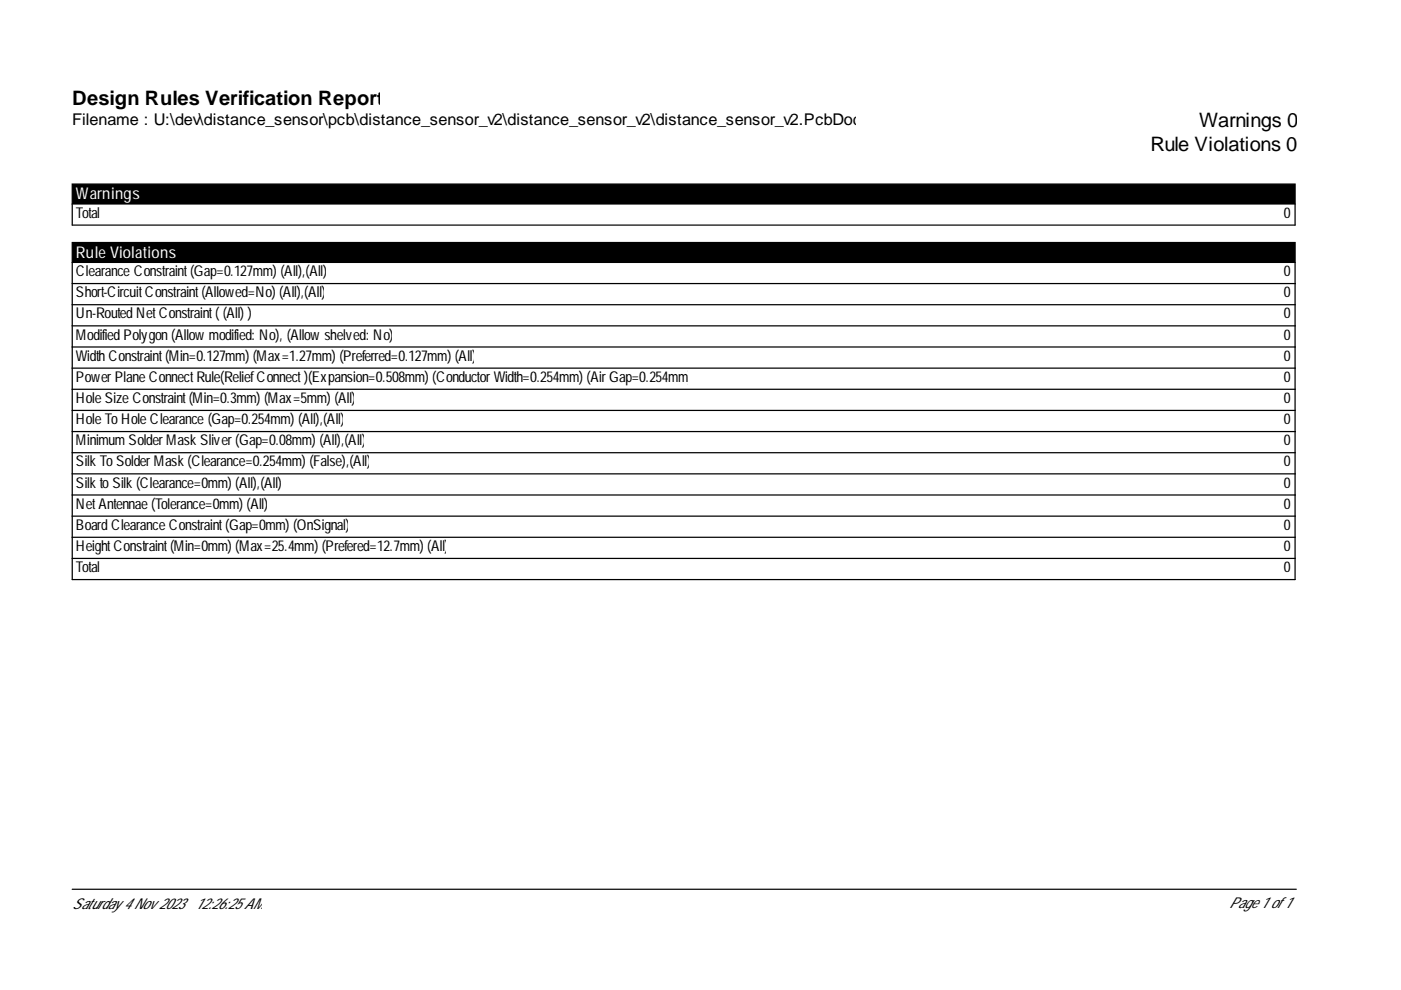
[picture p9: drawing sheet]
<svg xmlns="http://www.w3.org/2000/svg" width="297mm" height="210mm" viewBox="0 0 297 210" stroke-linecap="round" stroke-linejoin="round" font-family="sans-serif">
<defs><g id="words">
<g font-size="4.2">
<text x="15.3" y="22.3">Design Rules Verification Report</text>
<text x="254.3" y="27">Warnings 0</text>
<text x="244" y="32">Rule Violations 0</text>
</g>
<text font-size="3.4" x="15.3" y="26.6">Filename : U:\dev\distance_sensor\pcb\distance_sensor_v2\distance_sensor_v2\distance_sensor_v2.PcbDoc</text>
<g font-size="3.4" fill="#fff">
<text x="16.1" y="42.2">Warnings</text>
<text x="16.1" y="54.6">Rule Violations</text>
</g>
<g font-size="3.2">
<text x="16.1" y="46.2">Total</text>
<text x="272.2" y="46.2">0</text>
<text x="16.1" y="58.6">Clearance Constraint(Gap=0.127mm) (All),(All)</text>
<text x="272.2" y="58.6">0</text>
<text x="16.1" y="63">Short-CircuitConstraint(Allowed=No) (All),(All)</text>
<text x="272.2" y="63">0</text>
<text x="16.1" y="67.5">Un-Routed NetConstraint((All) )</text>
<text x="272.2" y="67.5">0</text>
<text x="16.1" y="72">Modified Polygon (Allow modified: No), (Allow shelved: No)</text>
<text x="16.1" y="76.5">Width Constraint(Min=0.127mm) (Max=1.27mm) (Preferred=0.127mm) (All)</text>
<text x="272.2" y="72">0</text>
<text x="272.2" y="76.5">0</text>
<text x="16.1" y="81">PowerPlane ConnectRule(ReliefConnect)(Expansion=0.508mm) (ConductorWidth=0.254mm) (AirGap=0.254mm)</text>
<text x="272.2" y="81">0</text>
<text x="16.1" y="85.5">Hole Size Constraint(Min=0.3mm) (Max=5mm) (All)</text>
<text x="16.1" y="89.9">Hole To Hole Clearance (Gap=0.254mm) (All),(All)</text>
<text x="272.2" y="85.5">0</text>
<text x="272.2" y="89.9">0</text>
<text x="16.1" y="94.4">Minimum SolderMask Sliver(Gap=0.08mm) (All),(All)</text>
<text x="272.2" y="94.4">0</text>
<text x="16.1" y="98.9">Silk To SolderMask (Clearance=0.254mm) (False),(All)</text>
<text x="272.2" y="98.9">0</text>
<text x="16.1" y="103.4">Silk to Silk (Clearance=0mm) (All),(All)</text>
<text x="16.1" y="107.9">NetAntennae (Tolerance=0mm) (All)</text>
<text x="272.2" y="103.4">0</text>
<text x="272.2" y="107.9">0</text>
<text x="16.1" y="112.4">Board Clearance Constraint(Gap=0mm) (OnSignal)</text>
<text x="272.2" y="112.4">0</text>
<text x="16.1" y="116.8">HeightConstraint(Min=0mm) (Max=25.4mm) (Prefered=12.7mm) (All)</text>
<text x="272.2" y="116.8">0</text>
<text x="16.1" y="121.3">Total</text>
<text x="272.2" y="121.3">0</text>
<text x="15.3" y="192.8">Saturday 4Nov 2023</text>
<text x="41.4" y="192.8">12:26:25AM</text>
<text x="260.6" y="192.5">Page 1 of1</text>
</g>
</g></defs>
<path d="M15.3 39h259.3v4.2h-259.3zM15.3 51.4h259.3v4.2h-259.3z" fill="#000" stroke="#000" stroke-width=".26"/>
<g fill="none" stroke="#000" stroke-width=".26">
<path d="M15.3 43.2v4.5h259.3v-4.5M15.3 55.6v67.3h259.3v-67.3M15.3 60.1h259.3M15.3 64.6h259.3M15.3 69.1h259.3M15.3 73.6h259.3M15.3 78.1h259.3M15.3 82.5h259.3M15.3 87h259.3M15.3 91.5h259.3M15.3 96h259.3M15.3 100.5h259.3"/>
<path d="M15.3 105h259.3M15.3 109.4h259.3M15.3 113.9h259.3M15.3 118.4h259.3M15.3 188.5h259.5"/>
</g>
<use href="#words"/>
</svg>
